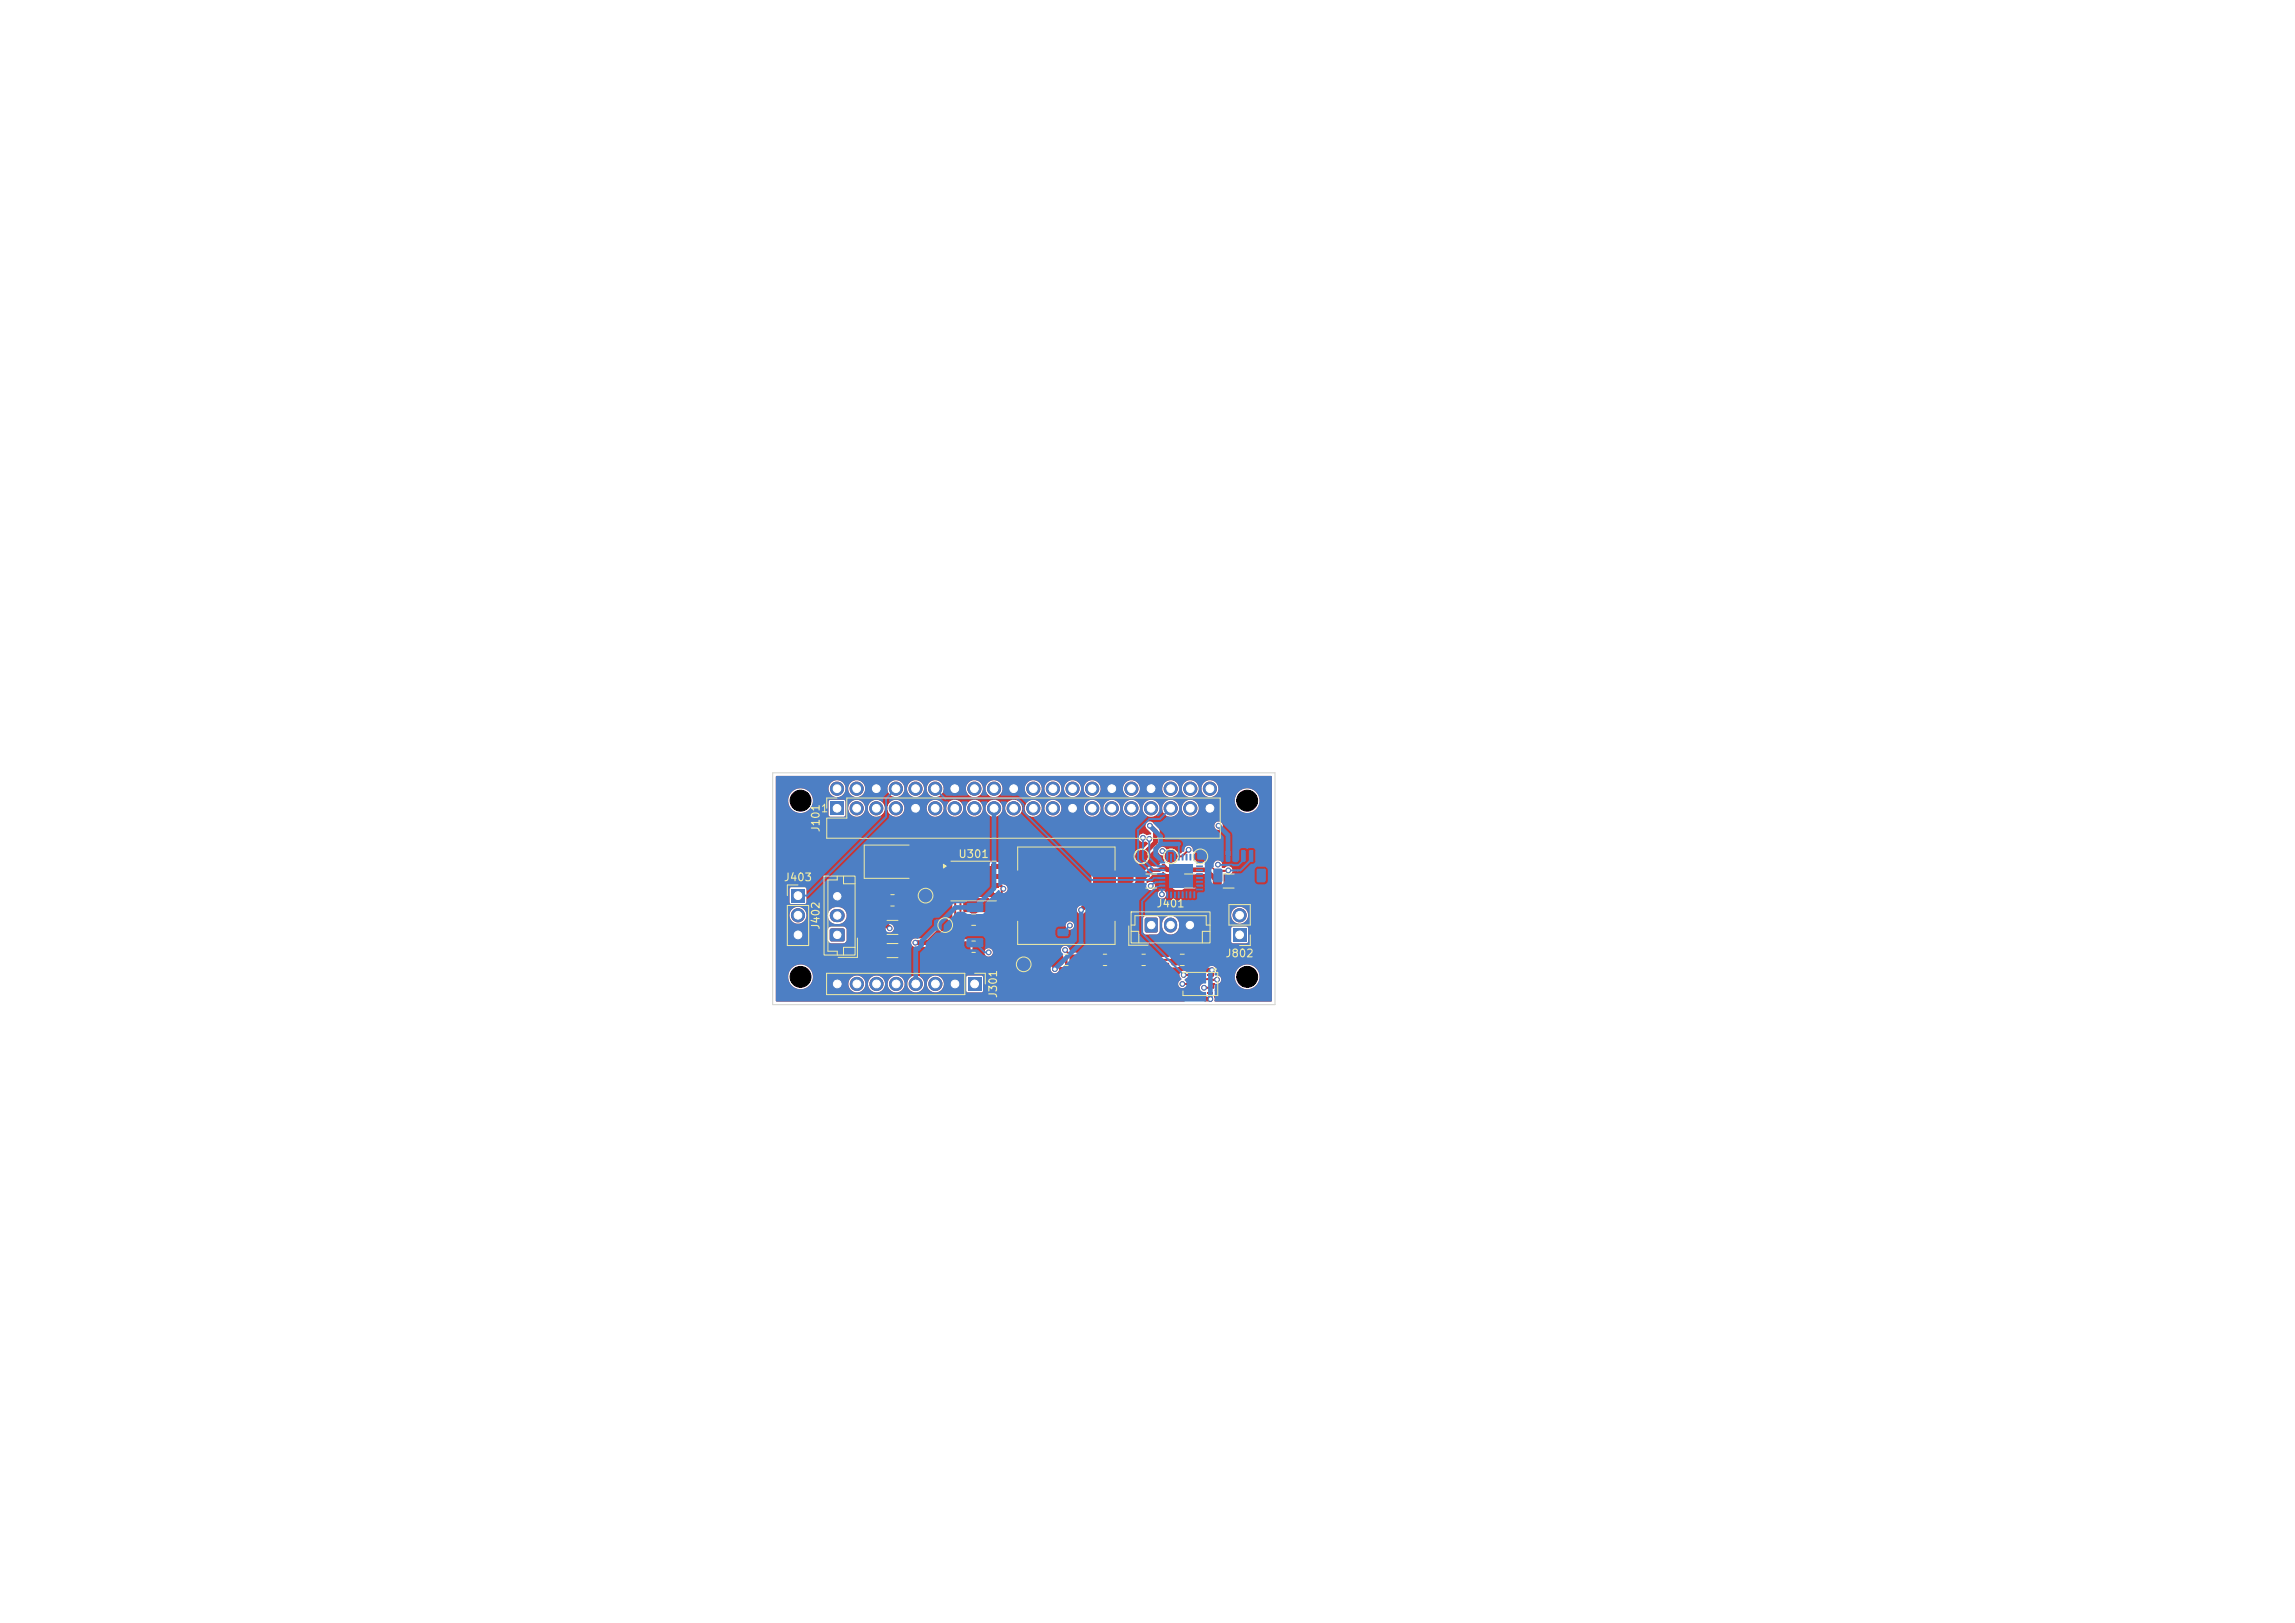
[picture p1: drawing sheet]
<svg xmlns="http://www.w3.org/2000/svg" width="297mm" height="210mm" viewBox="0 0 297 210" stroke-linecap="round" stroke-linejoin="round" font-family="sans-serif">
<defs><g id="words">
<g font-size="1" fill="#f2eda1">
<text x="106.1" y="105.3">1</text>
<text x="106.3" y="107.8" transform="rotate(-90 106.3 107.8)">J101</text>
<text x="123.9" y="111.3">U301</text>
<text x="101.4" y="114.3">J403</text>
<text x="149.6" y="117.7">J401</text>
<text x="106.3" y="120.4" transform="rotate(-90 106.3 120.4)">J402</text>
<text x="158.5" y="124.1">J802</text>
<text x="129.3" y="129.2" transform="rotate(-90 129.3 129.2)">J301</text>
</g>
</g></defs>
<g fill="#c83434">
<path d="M122.7 111.8h1.3v.6h-1.3z"/>
<path d="M122.7 113.1h1.3v.6h-1.3z"/>
<path d="M122.7 114.3h1.3v.6h-1.3z"/>
<path d="M122.7 115.6h1.3v.6h-1.3z"/>
<path d="M124.8 112h3.8v4h-3.8z"/>
<path d="M128.3 111.8h1v.6h-1z"/>
<path d="M128.3 113.1h1v.6h-1z"/>
<path d="M128.3 114.3h1v.6h-1z"/>
<path d="M128.3 115.6h1v.6h-1z"/>
</g>
<circle cx="155.3" cy="110.8" r=".75" fill="#c83434" stroke="#c83434" stroke-width=".13"/>
<g fill="#c83434">
<path d="M114.1 115.9l.7-.1 .3 .2v1l-.2 .2h-.6l-.2-.2v-.9z"/>
<path d="M116 115.9l.7-.1 .2 .2v1l-.1 .2h-.6l-.3-.2v-.9z"/>
<path d="M102.4 115h1.7v1.7h-1.7z"/>
</g>
<g fill="#c83434" stroke="#c83434" stroke-width=".13">
<circle cx="103.3" cy="118.4" r=".85"/>
<circle cx="103.3" cy="121" r=".85"/>
</g>
<path d="M107.5 103.7h1.7v1.7h-1.7z" fill="#c83434"/>
<g fill="#c83434" stroke="#c83434" stroke-width=".13">
<circle cx="108.3" cy="102" r=".85"/>
<circle cx="110.9" cy="104.6" r=".85"/>
<circle cx="110.9" cy="102" r=".85"/>
<circle cx="113.4" cy="104.6" r=".85"/>
<circle cx="113.4" cy="102" r=".85"/>
<circle cx="115.9" cy="104.6" r=".85"/>
<circle cx="115.9" cy="102" r=".85"/>
<circle cx="118.5" cy="104.6" r=".85"/>
<circle cx="118.5" cy="102" r=".85"/>
<circle cx="121" cy="104.6" r=".85"/>
<circle cx="121" cy="102" r=".85"/>
<circle cx="123.6" cy="104.6" r=".85"/>
<circle cx="123.6" cy="102" r=".85"/>
<circle cx="126.1" cy="104.6" r=".85"/>
<circle cx="126.1" cy="102" r=".85"/>
<circle cx="128.6" cy="104.6" r=".85"/>
<circle cx="128.6" cy="102" r=".85"/>
<circle cx="131.2" cy="104.6" r=".85"/>
<circle cx="131.2" cy="102" r=".85"/>
<circle cx="133.7" cy="104.6" r=".85"/>
<circle cx="133.7" cy="102" r=".85"/>
<circle cx="136.3" cy="104.6" r=".85"/>
<circle cx="136.3" cy="102" r=".85"/>
<circle cx="138.8" cy="104.6" r=".85"/>
<circle cx="138.8" cy="102" r=".85"/>
<circle cx="141.3" cy="104.6" r=".85"/>
<circle cx="141.3" cy="102" r=".85"/>
<circle cx="143.9" cy="104.6" r=".85"/>
<circle cx="143.9" cy="102" r=".85"/>
<circle cx="146.4" cy="104.6" r=".85"/>
<circle cx="146.4" cy="102" r=".85"/>
<circle cx="149" cy="104.6" r=".85"/>
<circle cx="149" cy="102" r=".85"/>
<circle cx="151.5" cy="104.6" r=".85"/>
<circle cx="151.5" cy="102" r=".85"/>
<circle cx="154" cy="104.6" r=".85"/>
<circle cx="154" cy="102" r=".85"/>
<circle cx="156.6" cy="104.6" r=".85"/>
<circle cx="156.6" cy="102" r=".85"/>
</g>
<g fill="#c83434">
<path d="M151.6 123.5h.7l.2 .1v1.1l-.1 .2h-.6l-.2-.1v-1.1z"/>
<path d="M153.5 123.5h.7l.2 .1v1.1l-.1 .2h-.6l-.2-.1-.1-1.1z"/>
<path d="M113.5 119.2l.8-.1 .3 .2v1.4l-.2 .2h-.7l-.2-.2v-1.3z"/>
<path d="M116.5 119.2l.8-.1 .2 .2v1.4l-.1 .2h-.8l-.2-.2v-1.3z"/>
</g>
<circle cx="147.7" cy="110.8" r=".75" fill="#c83434" stroke="#c83434" stroke-width=".13"/>
<path d="M107.4 120.2l.2-.1h1.5l.2 .1v.2v1.3l-.2 .1h-1.5l-.2-.1v-.1z" fill="#c83434"/>
<path d="M108.2 118.5h.3M108.2 116h.3" fill="none" stroke="#c83434" stroke-width="1.7"/>
<g fill="#c83434">
<path d="M124.6 118.3h.7l.2 .1v1.1l-.1 .2h-.6l-.2-.1-.1-1.1z"/>
<path d="M126.5 118.3h.7l.2 .1v1.1l-.1 .2h-.6l-.2-.1-.1-1.1z"/>
<path d="M112.2 110.4h.2h1.9h.2l.1 .2v1.8l-.1 .2-.2 .1h-1.9l-.2-.1-.1-.2v-1.8z"/>
<path d="M116.5 110.4h.1h2h.2l.1 .2v1.8l-.1 .2-.2 .1h-2l-.1-.1-.1-.2v-1.8z"/>
<path d="M131.6 113.2h2.9v5.4h-2.9z"/>
<path d="M141.5 113.2h2.9v5.4h-2.9z"/>
</g>
<circle cx="132.5" cy="124.8" r=".75" fill="#c83434" stroke="#c83434" stroke-width=".13"/>
<g fill="#c83434">
<path d="M146.6 123.6l.8-.1 .2 .2v1l-.2 .2h-.6l-.2-.2v-.9z"/>
<path d="M148.5 123.6l.7-.1 .2 .2v1l-.1 .2h-.7l-.2-.2v-.9z"/>
<path d="M157 113.2l.8-.1 .3 .2v1.4l-.2 .2h-.7l-.2-.2v-1.3z"/>
<path d="M160 113.2l.8-.1 .2 .2v1.4l-.1 .2h-.8l-.2-.2v-1.3z"/>
<path d="M148.2 118.8l.2-.1 1.4 .1v.2v1.4v.2l-.2 .1-1.4-.1-.1-.2v-1.4z"/>
</g>
<path d="M151.5 119.6v.2M154 119.6v.2" fill="none" stroke="#c83434" stroke-width="1.7"/>
<g fill="#c83434">
<path d="M147 113.2l.8-.1 .3 .2v1.4l-.2 .2h-.7l-.2-.2v-1.3z"/>
<path d="M150 113.2l.8-.1 .2 .2v1.4l-.1 .2h-.8l-.2-.2v-1.3z"/>
</g>
<circle cx="119.8" cy="115.9" r=".75" fill="#c83434" stroke="#c83434" stroke-width=".13"/>
<g fill="#c83434">
<path d="M113.5 122.2l.8-.1 .3 .2v1.4l-.2 .2h-.7l-.2-.2v-1.3z"/>
<path d="M116.5 122.2l.8-.1 .2 .2v1.4l-.1 .2h-.8l-.2-.2v-1.3z"/>
<path d="M125.3 126.5h1.7v1.7h-1.7z"/>
</g>
<g fill="#c83434" stroke="#c83434" stroke-width=".13">
<circle cx="123.6" cy="127.3" r=".85"/>
<circle cx="121" cy="127.3" r=".85"/>
<circle cx="118.5" cy="127.3" r=".85"/>
<circle cx="116" cy="127.3" r=".85"/>
<circle cx="113.4" cy="127.3" r=".85"/>
<circle cx="110.9" cy="127.3" r=".85"/>
<circle cx="108.3" cy="127.3" r=".85"/>
</g>
<g fill="#c83434">
<path d="M136.6 123.6l.8-.1 .2 .2v1l-.2 .2h-.6l-.2-.2v-.9z"/>
<path d="M138.5 123.6l.7-.1 .2 .2v1l-.1 .2h-.7l-.2-.2v-.9z"/>
</g>
<circle cx="151.5" cy="110.8" r=".75" fill="#c83434" stroke="#c83434" stroke-width=".13"/>
<g fill="#c83434">
<path d="M141.6 123.6l.8-.1 .2 .2v1l-.2 .2h-.6l-.2-.2v-.9z"/>
<path d="M143.5 123.6l.7-.1 .2 .2v1l-.1 .2h-.7l-.2-.2v-.9z"/>
<path d="M124.6 121.9l.7-.1 .3 .2v1l-.2 .2h-.6l-.2-.2v-.9z"/>
<path d="M126.5 121.9l.7-.1 .2 .2v1l-.1 .2h-.7l-.2-.2v-.9z"/>
</g>
<circle cx="122.3" cy="119.7" r=".75" fill="#c83434" stroke="#c83434" stroke-width=".13"/>
<path d="M159.6 120.1h1.7v1.7h-1.7z" fill="#c83434"/>
<circle cx="160.4" cy="118.4" r=".85" fill="#c83434" stroke="#c83434" stroke-width=".13"/>
<g fill="#c83434">
<path d="M152 113.2l.8-.1 .3 .2v1.4l-.2 .2h-.7l-.2-.2v-1.3z"/>
<path d="M155 113.2l.8-.1 .2 .2v1.4l-.1 .2h-.8l-.2-.2v-1.3z"/>
<path d="M156.7 128.4h.3v.2h-.3z"/>
<path d="M156.2 128.4h.3v.2h-.3z"/>
<path d="M155.7 128.4h.3v.2h-.3z"/>
<path d="M155.2 128.4h.3v.2h-.3z"/>
<path d="M154.7 128.4h.3v.2h-.3z"/>
<path d="M154.2 128.4h.3v.2h-.3z"/>
<path d="M153.7 128.4h.3v.2h-.3z"/>
<path d="M156.9 127.2h.3v.2h-.3z"/>
<path d="M153.7 126h.3v.3h-.3z"/>
<path d="M154.2 126h.3v.3h-.3z"/>
<path d="M154.7 126h.3v.3h-.3z"/>
<path d="M155.2 126h.3v.3h-.3z"/>
<path d="M155.7 126h.3v.3h-.3z"/>
<path d="M156.2 126h.3v.3h-.3z"/>
<path d="M156.7 126h.3v.3h-.3z"/>
<path d="M153.5 127.2h.3v.2h-.3z"/>
</g>
<g fill="#c83434" stroke="#c83434" stroke-width=".13">
<circle cx="115.1" cy="120.1" r=".3"/>
<circle cx="137.8" cy="122.9" r=".3"/>
<circle cx="129.9" cy="115" r=".3"/>
<circle cx="153.2" cy="126.2" r=".3"/>
<circle cx="159" cy="112.6" r=".3"/>
<circle cx="156.6" cy="129.3" r=".3"/>
<circle cx="157.7" cy="106.8" r=".3"/>
<circle cx="148.8" cy="106.8" r=".3"/>
<circle cx="156.8" cy="125.5" r=".3"/>
<circle cx="136.5" cy="125.4" r=".3"/>
<circle cx="139.9" cy="117.7" r=".3"/>
<circle cx="148.9" cy="114.6" r=".3"/>
<circle cx="150.4" cy="115.7" r=".3"/>
<circle cx="153.8" cy="110" r=".3"/>
<circle cx="155.8" cy="127.8" r=".3"/>
<circle cx="157.6" cy="111.9" r=".3"/>
<circle cx="147.9" cy="108.4" r=".3"/>
<circle cx="148.7" cy="108.5" r=".3"/>
<circle cx="118.5" cy="122" r=".3"/>
<circle cx="150.4" cy="110.1" r=".3"/>
<circle cx="127.9" cy="123.2" r=".3"/>
<circle cx="138.5" cy="119.8" r=".3"/>
<circle cx="153" cy="127.3" r=".3"/>
<circle cx="157.5" cy="126.8" r=".3"/>
</g>
<g fill="none" stroke="#c83434" stroke-width=".25">
<path d="M122.1 115.3l-1.8 1.7h-3.4l-.5-.5M123.3 112.1h1v6.1l.8 .8M123.3 115.9l.3 .3v4.8l1.5 1.5M126.7 114h.6M127.3 114l.7 .6h1.6v1.3h-.8M128.8 112.1h.8v1.3h-1.6l-.7 .6M129.6 115h.3M153.8 110l-.8 .8h-1.5M155.3 110.8h.1l1.2 1.2M159 112.6l-1.1 .1M137.8 122.9l1.1 1.1v.2h3.2M148.9 124.2h3.1"/>
<path d="M153 127.3h.7M153.2 126.2h.6M153.8 128.5v.7M154.8 125.5v.7M155.3 126.2v.4l.3 .1 1.9 .1M155.8 128.5v.6M156.3 126.2h.5M157 127.3v.5h-1.2"/>
</g>
<g fill="none" stroke="#c83434" stroke-width=".6">
<path d="M113.3 111.5v2.5l1.3 1.3M114.5 119.5l-.5 .5v3M114.5 119.5h.1M114.5 119.5l.6 .6M114.6 115.3l-.1 4.2M121.2 113.8v.6l-1.4 1.5-.6-.6h-4.6M122.3 119.7l-2.3 2.3h-1.5M133 115.9h-1.9l-3.1 3.1h-1M148.8 106.8l.7 .8v1.4l-1.8 1.8M149 112.6l-3.4 3.3h-4.6v.8l-1.1 1M150.6 112.1l.5 .4h5l1.4 1.5M152.5 112.5v1.5"/>
<path d="M132.5 124.8h4M136.5 124.8v.6M137.1 124.2l-.6 .6M153.8 129.2h2v-.1l.2 .2h.6M154.8 125.5h2v.7"/>
</g>
<path d="M123.3 113.4h-1l-.5 .4h-.6M150.6 112.1l-.6 .5h-1" fill="none" stroke="#c83434" stroke-width=".45"/>
<path d="M123.3 114.6h-.9v.3l-.3 .4M156.6 112l.7 .7h.6" fill="none" stroke="#c83434" stroke-width=".19"/>
<path d="M100.4 100.5l64.1-.1 .1 29.1-7.4 .1-.1-.7 .1-.2v-.5l.2-.3v-.5a.59 .59 0 0 0 .6-.5 .59 .59 0 0 0-.2-.6h2v.2a1.61 1.61 0 0 0 2.4 1.3 1.61 1.61 0 0 0 0-2.8 1.61 1.61 0 0 0-2.4 1.3h-2l-.4-.1v-.9l-.2-.2-.3-.1h-2.2a.7 .7 0 0 0-.4 .8h-.7a.58 .58 0 0 0-.8 0 .58 .58 0 0 0 .1 .9l-.1 .1a.57 .57 0 0 0-.2 .9 .57 .57 0 0 0 .9 0l.5-.1 .1-.4-.2-.2-.5-.1-.1-.2 .3-.2h.5l.2-.2 .3 .2 .3 .1 .2 .3 .5 .2v.2a.78 .78 0 0 0-.3 .8h-.7l-.3 .2-.2-.2h-.5l-.1 .2v.5a.77 .77 0 0 0-.2 .7l-52.8 .1-.1-3.3h1.6a1.61 1.61 0 0 0 1.1 1.6 1.61 1.61 0 0 0 1.9-.7h4.8v.2a1.1 1.1 0 0 0 1.2 1 1.1 1.1 0 0 0 1-1.2h.3v.2a1.1 1.1 0 0 0 1.2 1 1.1 1.1 0 0 0 1-1.2h.4v.2a1.1 1.1 0 0 0 1.2 1 1.1 1.1 0 0 0 1-1.2h.3v.2a1.1 1.1 0 0 0 1.2 1 1.1 1.1 0 0 0 1-1.2h.3v.2a1.1 1.1 0 0 0 1.7 .9 1.1 1.1 0 0 0 .1-1.9h3.3l.1 2h1.9l.2-.1v-1.9l-.1-.2h-1.8l-.3 .2h-3.3a1.1 1.1 0 0 0-1.8 .8h-.3v-.1a1.1 1.1 0 0 0-1.2-.9 1.1 1.1 0 0 0-1 1h-.3l-.1-.1a1.1 1.1 0 0 0-1.1-.9 1.1 1.1 0 0 0-1 1h-.4v-.1a1.1 1.1 0 0 0-1.2-.9 1.1 1.1 0 0 0-1 1h-.3v-.1a1.1 1.1 0 0 0-1.2-.9 1.1 1.1 0 0 0-1 1h-4.8l.1-.2a1.6 1.6 0 0 0-1-2.1h27.4v.2a1.07 1.07 0 0 0 1.9 .2l2.5 .1a.6 .6 0 0 0 .7 .5 .6 .6 0 0 0 .5-.7 .73 .73 0 0 0 .8-.5v-.9l.1-.2 .1 .2v.9a.49 .49 0 0 0 .5 .5l.8-.1 .4-.5h1.4l.4 .5h.9l.2-.1 .1-.2 .1-1.1h3.4v1.1l.2 .2 .3 .2 .7-.1 .2-.1 .2-.3v-1h.2l.1 1.2 .3 .2 .7 .1a.59 .59 0 0 0 .5-.6h1.5l.1 .1a.49 .49 0 0 0 .5 .5l.7-.1 .3-.4-.1-1.2-.3-.3h-.6a.54 .54 0 0 0-.5 .6h-1.5l-.1-.1a.49 .49 0 0 0-.5-.5l-.7 .1-.2 .1-.2 .3h-.2a.49 .49 0 0 0-.5-.5l-.8 .1-.3 .4h-3.4a.49 .49 0 0 0-.5-.5l-.7 .1a.6 .6 0 0 0-.4 .5h-1.5l-.1-.1a.49 .49 0 0 0-.5-.5h-.5l-.3-.2a.58 .58 0 0 0-.6-.6 .58 .58 0 0 0-.5 .8h-.1h-.4a.49 .49 0 0 0-.5 .5v.4l-.1 .1h-2.9a1.01 1.01 0 0 0-1.2-.4 1.01 1.01 0 0 0-.6 1.1l-27.5-.1a1.61 1.61 0 0 0-2 1.5h-1.6v-6h6.7v1.4l.3 .3 1.8 .1 .2-.2 .2-.3v-1.3l-.2-.3-.2-.1h-1.7l-.2 .1-.2 .3h-6.7v-2h1.8a1.1 1.1 0 0 0 1 1.2 1.1 1.1 0 0 0 1.2-1.1h2.7v.2a1.21 1.21 0 0 0 1.6 1 1.21 1.21 0 0 0 .7-1.7 1.1 1.1 0 0 0-.8-.5h-.5a1.1 1.1 0 0 0-1 1l-2.7-.1a1.1 1.1 0 0 0-1.1-1 1.1 1.1 0 0 0-1.1 1h-1.8v-3.3h1.8v1.8l.1 .2h1.8l.3-.2v-1.9l-.3-.1h-1.7l-.2 .2h-1.8v-4.4h11.4l.1 2 .2 .2 .7 .2v1.2l1.2 1.3-.2 .5v1.1l.2 .2v1.5a.73 .73 0 0 0-.8 .5v1.5l.3 .4v.6l-.3 .5v1.4a.49 .49 0 0 0 .5 .5l.8-.1 .3-.2 .1-1.6-.3-.4v-.7l.3-.5h.1a.55 .55 0 0 0 .6-.3 .55 .55 0 0 0 0-.6l-.5-.6v-1.7l.2-.4v-1.1a.15 .15 0 0 1 .2-.2 .15 .15 0 0 1 .1 .2l.1 1.1 .1 .2 .2 .1 .7 .1 .3-.1h3.4l.2-.1 1.6-1.7h.2l.1 .8 .6 .1 .1 .1v2.3v.1h-.2a1.04 1.04 0 0 0-1.2-.2 1.04 1.04 0 0 0-.5 1.1l-1.5 1.5h-1.3a.56 .56 0 0 0-.6 .5 .56 .56 0 0 0 .5 .6h1.9l1.9-1.8a1.06 1.06 0 0 0 .9-.3l.1 .1 .1 .8 1 1v.8l.3 .3h.9l.3-.2h1.6a.56 .56 0 0 0 .7 .6 .56 .56 0 0 0 .3-.9 .56 .56 0 0 0-1 .1v.2h-1.6l.1-1.2-.2-.3-.2-.1-.8-.1-.7-.7v-2l.1-.1 .2 .1v.7a.49 .49 0 0 0 .5 .5h.6l.3-.3 .1-1.2-.3-.4-.8-.1v-1.7v-.1h3.2l.4 .3 1.3-.1v.2l-1.8 1.8-.5-.4h-.7l-.3 .2-.1 .3v1a.49 .49 0 0 0 .5 .5h.6l.4-.3h10.2v.1a.56 .56 0 0 0 .9 .4 .56 .56 0 0 0 0-.9 .56 .56 0 0 0-.9 .4h-10.2l.1-.1 .5-.2 .5-.5h19.1v1.6l.1 .3 .3 .1h1.5l.3-.4v-1h.3v.4a1.1 1.1 0 0 0 1 1 1.1 1.1 0 0 0 1.2-.8h6.7l.1 1.9 1.9 .1 .2-.2v-1.8l-.1-.2h-1.9l-.2 .2h-6.7a1.19 1.19 0 0 0-1.2-1.6 1.1 1.1 0 0 0-1 1h-.3v-.6a.49 .49 0 0 0-.5-.4h-1.3l-.3 .1-.1 .3h-19.1l2.4-2.3 .1 .1v1.9l.3 .3 3-.1 .2-.2v-.9h4.6a.56 .56 0 0 0 .2 .5 .56 .56 0 0 0 .6 0l.9-.8 .1 .1 .1 1.2 .2 .2h2.9l.2-.2 .1-.4h14.6v.2a1.1 1.1 0 0 0 1.7 .9 1.1 1.1 0 0 0 0-1.9 1.1 1.1 0 0 0-1.7 .8h-14.6v-1.7v-.1l1.1-.1 .8-.7h3.2a.56 .56 0 0 0 .7 .6 .56 .56 0 0 0 .3-.9 .56 .56 0 0 0-1 .1v.2h-3.2l.6-.5 .8-.1 .4-.2a.57 .57 0 0 0 .8 .2 .57 .57 0 0 0 .1-.8 .57 .57 0 0 0-.8-.1h-.1v-.2l.8-.9 1-.1a.34 .34 0 0 1 .3-.2 .34 .34 0 0 1 .3 .3l.9 .1v1.6l.1 .2 .4 .2 .8-.1 .3-.2v-1.7l.2-.1h2.4l.8 .9v.8l.1 .2 .3 .1h.9l.2-.1 .1-.2v-1.6l.1-.1h.2a.56 .56 0 0 0 .8-.2 .56 .56 0 0 0-.2-.8 .56 .56 0 0 0-.7 .2h-.3l-.1-.1a.56 .56 0 0 0-.3-.8 .56 .56 0 0 0-.7 .3h-.2l-.6-.5a1.06 1.06 0 0 0-.5-1.3 1.06 1.06 0 0 0-1.3 .3l-.1-.1a.59 .59 0 0 0-.5-.7 .59 .59 0 0 0-.7 .6l-.4 .4h-.4a1.04 1.04 0 0 0-1.4-.5 .58 .58 0 0 0-.7-.3 .58 .58 0 0 0-.4 .6 .58 .58 0 0 0 .6 .5l.2 .7-.1 .1a.57 .57 0 0 0-.6 .4l-.2 .2h-1l-.9 .7h-.7a.49 .49 0 0 0-.5 .5v.8l-1.3 1.2h-.6l-.1-.1v-2l-.1-.2-.2-.1-3 .1-.2 .2v2l-.1 .1a.57 .57 0 0 0-.7 .5v.6l-.9 1-.1 .3h-4.6v-4.5l-.3-.3-3 .1-.2 .2v2.1l-.5 .2-.6 .5-.2-.1v-.3a.6 .6 0 0 0 .4-.7 .6 .6 0 0 0-.5-.5l-.3-.1a.28 .28 0 0 1-.2-.4 .28 .28 0 0 1 .4-.2l.2-.3v-1.4l-.1-.2-.6-.3h-1l-.4 .3h-3.3l-.6-.3h-1.3l-.3 .3 .1 .8a.16 .16 0 0 1 .1 .2 .16 .16 0 0 1-.1 .1h-.4l-.5 .4h-.1a.55 .55 0 0 0-.8 .5v.4l-.7 .7h-.4l-.4-.2h-4.3l-1-.9v-.8l.1-.1 .6-.1 .2-.2 .1-1.7h31.8a1.03 1.03 0 0 0 1.2 .9 1.03 1.03 0 0 0 .8-1.2l1.3-1.3 .1-.2v-1.6l-.1-.3-.5-.4h7.6v.1a.56 .56 0 0 0 .9 .4 .56 .56 0 0 0 0-.9 .56 .56 0 0 0-.9 .4h-7.6l-.4-.4a.56 .56 0 0 0-.7 0 .56 .56 0 0 0 0 .8l.6 .7a.85 .85 0 0 1-1 0 .56 .56 0 0 0-.6 .7 .56 .56 0 0 0 .8 .3l.3 .3-.5 .6a1.08 1.08 0 0 0-1.3 1.1h-31.8l-.1-.5-.4-.3h-2.2l-.2 .1-.2 .4h-11.4v-7.1h1.6a1.61 1.61 0 0 0 1.5 1.7 1.61 1.61 0 0 0 1.7-1.5h2v1.8l.2 .2h1.9l.1-.2v-1h.4v.2a1.1 1.1 0 0 0 1.1 1 1.1 1.1 0 0 0 1.1-1.2h.3v.2a1.1 1.1 0 0 0 1.2 1 1.1 1.1 0 0 0 1-1.2h.3v.2a1.1 1.1 0 0 0 1.2 1 1.1 1.1 0 0 0 1-1.2h2.9v.2a1.1 1.1 0 0 0 1.2 1 1.1 1.1 0 0 0 1-1.2h.4v.2a1.1 1.1 0 0 0 1.1 1 1.1 1.1 0 0 0 1.1-1.2h.3v.2a1.1 1.1 0 0 0 1.2 1 1.1 1.1 0 0 0 1-1.2h.3v.2a1.1 1.1 0 0 0 1.2 1 1.1 1.1 0 0 0 1-1.2h.4v.2a1.1 1.1 0 0 0 1.2 1 1.1 1.1 0 0 0 1-1.2h.3v.2a1.1 1.1 0 0 0 1.2 1 1.1 1.1 0 0 0 1-1.2h.4v.2a1.1 1.1 0 0 0 1.1 1 1.1 1.1 0 0 0 1.1-1.2h2.8v.2a1.1 1.1 0 0 0 1.2 1 1.1 1.1 0 0 0 1-1.2h.4v.2a1.1 1.1 0 0 0 1.2 1 1.1 1.1 0 0 0 1-1.2h.3v.2a1.1 1.1 0 0 0 1.2 1 1.1 1.1 0 0 0 1-1.2h.4v.2a1.1 1.1 0 0 0 1.1 1 1.1 1.1 0 0 0 1.1-1.2h.3v.2a1.1 1.1 0 0 0 1.2 1 1.1 1.1 0 0 0 1-1.2h.3v.2a1.1 1.1 0 0 0 1.7 .8 1.1 1.1 0 0 0 0-1.9 1.1 1.1 0 0 0-1.7 .9h-.3v-.2a1.1 1.1 0 0 0-1.2-.8 1.1 1.1 0 0 0-1 1h-.3l-.1-.2a1.1 1.1 0 0 0-1.1-.8 1.1 1.1 0 0 0-1 1h-.4v-.2a1.1 1.1 0 0 0-1.2-.8 1.1 1.1 0 0 0-1 1h-.3v-.2a1.1 1.1 0 0 0-1.2-.8 1.1 1.1 0 0 0-1 1h-.4v-.2a1.1 1.1 0 0 0-1.1-.8 1.1 1.1 0 0 0-1.1 1h-2.8l-.1-.2a1.1 1.1 0 0 0-1.1-.8 1.1 1.1 0 0 0-1 1h-.4v-.2a1.1 1.1 0 0 0-1.2-.8 1.1 1.1 0 0 0-1 1h-.3v-.2a1.1 1.1 0 0 0-1.2-.8 1.1 1.1 0 0 0-1 1h-.4v-.2a1.1 1.1 0 0 0-1.1-.8 1.1 1.1 0 0 0-1.1 1h-.3v-.2a1.1 1.1 0 0 0-1.2-.8 1.1 1.1 0 0 0-1 1h-.3l-.1-.2a1.1 1.1 0 0 0-1.1-.8 1.1 1.1 0 0 0-1 1h-.4v-.2a1.1 1.1 0 0 0-1.2-.8 1.1 1.1 0 0 0-1 1h-2.9v-.2a1.1 1.1 0 0 0-1.1-.8 1.1 1.1 0 0 0-1.1 1h-.3v-.2a1.1 1.1 0 0 0-1.2-.8 1.1 1.1 0 0 0-1 1h-.3l-.1-.2a1.1 1.1 0 0 0-1.1-.8 1.1 1.1 0 0 0-1 1h-.4v-.8l-.1-.2h-1.9l-.2 .2h-2v-.2h54.6a1.61 1.61 0 0 0 2.2 1.6 1.61 1.61 0 0 0 .4-2.7 1.61 1.61 0 0 0-2.6 .8v.3h-54.6a1.61 1.61 0 0 0-1.6-1.5 1.61 1.61 0 0 0-1.6 1.5h-1.6v-1.5h6.8v.1a1.1 1.1 0 0 0 1.2 1.1 1.1 1.1 0 0 0 1-1.2h.4v.1a1.1 1.1 0 0 0 1.1 1.1 1.1 1.1 0 0 0 1.1-1.2h2.8v.1a1.1 1.1 0 0 0 1.2 1.1 1.1 1.1 0 0 0 1-1.2h.4v.1a1.1 1.1 0 0 0 1.2 1.1 1.1 1.1 0 0 0 1-1.2h.3v.1a1.1 1.1 0 0 0 1.2 1.1 1.1 1.1 0 0 0 1-1.2h2.9v.1a1.1 1.1 0 0 0 1.2 1.1 1.1 1.1 0 0 0 1-1.2h.3v.1a1.1 1.1 0 0 0 1.2 1.1 1.1 1.1 0 0 0 1-1.2h2.9v.1a1.1 1.1 0 0 0 1.2 1.1 1.1 1.1 0 0 0 1-1.2h.4v.1a1.1 1.1 0 0 0 1.1 1.1 1.1 1.1 0 0 0 1.1-1.2h.3v.1a1.1 1.1 0 0 0 1.2 1.1 1.1 1.1 0 0 0 1-1.2h.3v.1a1.1 1.1 0 0 0 1.2 1.1 1.1 1.1 0 0 0 1-1.2h2.9v.1a1.1 1.1 0 0 0 1.2 1.1 1.1 1.1 0 0 0 1-1.2h2.9v.1a1.1 1.1 0 0 0 1.2 1.1 1.1 1.1 0 0 0 1-1.2h.3v.1a1.1 1.1 0 0 0 1.2 1.1 1.1 1.1 0 0 0 1-1.2h.4v.1a1.1 1.1 0 0 0 1.7 .9 1.1 1.1 0 0 0 0-1.9 1.1 1.1 0 0 0-1.7 .9h-.4v-.2a1.1 1.1 0 0 0-1.1-.8 1.1 1.1 0 0 0-1.1 1h-.3v-.2a1.1 1.1 0 0 0-1.2-.8 1.1 1.1 0 0 0-1 1h-2.9v-.2a1.1 1.1 0 0 0-1.2-.8 1.1 1.1 0 0 0-1 1h-2.9v-.2a1.1 1.1 0 0 0-1.1-.8 1.1 1.1 0 0 0-1.1 1h-.3v-.2a1.1 1.1 0 0 0-1.2-.8 1.1 1.1 0 0 0-1 1h-.3l-.1-.2a1.1 1.1 0 0 0-1.1-.8 1.1 1.1 0 0 0-1 1h-.4v-.2a1.1 1.1 0 0 0-1.2-.8 1.1 1.1 0 0 0-1 1h-2.9v-.2a1.1 1.1 0 0 0-1.1-.8 1.1 1.1 0 0 0-1.1 1h-.3v-.2a1.1 1.1 0 0 0-1.2-.8 1.1 1.1 0 0 0-1 1h-2.9v-.2a1.1 1.1 0 0 0-1.2-.8 1.1 1.1 0 0 0-1 1h-.3v-.2a1.1 1.1 0 0 0-1.2-.8 1.1 1.1 0 0 0-1 1h-.4v-.2a1.1 1.1 0 0 0-1.1-.8 1.1 1.1 0 0 0-1.1 1h-2.8l-.1-.2a1.1 1.1 0 0 0-1.1-.8 1.1 1.1 0 0 0-1 1h-.4v-.2a1.1 1.1 0 0 0-1.2-.8 1.1 1.1 0 0 0-1 1h-6.8z" fill="#c83434"/>
<path d="M102.4 115h1.7v1.7h-1.7z" fill="#4d7fc4"/>
<g fill="#4d7fc4" stroke="#4d7fc4" stroke-width=".13">
<circle cx="103.3" cy="118.4" r=".85"/>
<circle cx="103.3" cy="121" r=".85"/>
</g>
<path d="M107.5 103.7h1.7v1.7h-1.7z" fill="#4d7fc4"/>
<g fill="#4d7fc4" stroke="#4d7fc4" stroke-width=".13">
<circle cx="108.3" cy="102" r=".85"/>
<circle cx="110.9" cy="104.6" r=".85"/>
<circle cx="110.9" cy="102" r=".85"/>
<circle cx="113.4" cy="104.6" r=".85"/>
<circle cx="113.4" cy="102" r=".85"/>
<circle cx="115.9" cy="104.6" r=".85"/>
<circle cx="115.9" cy="102" r=".85"/>
<circle cx="118.5" cy="104.6" r=".85"/>
<circle cx="118.5" cy="102" r=".85"/>
<circle cx="121" cy="104.6" r=".85"/>
<circle cx="121" cy="102" r=".85"/>
<circle cx="123.6" cy="104.6" r=".85"/>
<circle cx="123.6" cy="102" r=".85"/>
<circle cx="126.1" cy="104.6" r=".85"/>
<circle cx="126.1" cy="102" r=".85"/>
<circle cx="128.6" cy="104.6" r=".85"/>
<circle cx="128.6" cy="102" r=".85"/>
<circle cx="131.2" cy="104.6" r=".85"/>
<circle cx="131.2" cy="102" r=".85"/>
<circle cx="133.7" cy="104.6" r=".85"/>
<circle cx="133.7" cy="102" r=".85"/>
<circle cx="136.3" cy="104.6" r=".85"/>
<circle cx="136.3" cy="102" r=".85"/>
<circle cx="138.8" cy="104.6" r=".85"/>
<circle cx="138.8" cy="102" r=".85"/>
<circle cx="141.3" cy="104.6" r=".85"/>
<circle cx="141.3" cy="102" r=".85"/>
<circle cx="143.9" cy="104.6" r=".85"/>
<circle cx="143.9" cy="102" r=".85"/>
<circle cx="146.4" cy="104.6" r=".85"/>
<circle cx="146.4" cy="102" r=".85"/>
<circle cx="149" cy="104.6" r=".85"/>
<circle cx="149" cy="102" r=".85"/>
<circle cx="151.5" cy="104.6" r=".85"/>
<circle cx="151.5" cy="102" r=".85"/>
<circle cx="154" cy="104.6" r=".85"/>
<circle cx="154" cy="102" r=".85"/>
<circle cx="156.6" cy="104.6" r=".85"/>
<circle cx="156.6" cy="102" r=".85"/>
</g>
<path d="M107.4 120.2l.2-.1h1.5l.2 .1v.2v1.3l-.2 .1h-1.5l-.2-.1v-.1z" fill="#4d7fc4"/>
<path d="M108.2 118.5h.3M108.2 116h.3" fill="none" stroke="#4d7fc4" stroke-width="1.7"/>
<path d="M148.2 118.8l.2-.1 1.4 .1v.2v1.4v.2l-.2 .1-1.4-.1-.1-.2v-1.4z" fill="#4d7fc4"/>
<path d="M151.5 119.6v.2M154 119.6v.2" fill="none" stroke="#4d7fc4" stroke-width="1.7"/>
<path d="M125.3 126.5h1.7v1.7h-1.7z" fill="#4d7fc4"/>
<g fill="#4d7fc4" stroke="#4d7fc4" stroke-width=".13">
<circle cx="123.6" cy="127.3" r=".85"/>
<circle cx="121" cy="127.3" r=".85"/>
<circle cx="118.5" cy="127.3" r=".85"/>
<circle cx="116" cy="127.3" r=".85"/>
<circle cx="113.4" cy="127.3" r=".85"/>
<circle cx="110.9" cy="127.3" r=".85"/>
<circle cx="108.3" cy="127.3" r=".85"/>
</g>
<path d="M159.6 120.1h1.7v1.7h-1.7z" fill="#4d7fc4"/>
<circle cx="160.4" cy="118.4" r=".85" fill="#4d7fc4" stroke="#4d7fc4" stroke-width=".13"/>
<g fill="#4d7fc4">
<path d="M149.9 115h.9v.2h-.8z"/>
<path d="M149.9 114.5h.9v.2h-.8z"/>
<path d="M149.9 114h.9v.2h-.8z"/>
<path d="M149.9 113.5h.9v.2h-.8z"/>
<path d="M149.9 113h.9v.2h-.8z"/>
<path d="M149.9 112.5h.9v.2h-.8z"/>
<path d="M149.9 112h.9v.2h-.8z"/>
<path d="M149.9 111.5h.9v.2h-.8z"/>
<path d="M150.9 110.5h.3l-.1 .8h-.2z"/>
<path d="M151.4 110.5h.3l-.1 .8h-.2z"/>
<path d="M151.9 110.5h.3l-.1 .8h-.2z"/>
<path d="M152.4 110.5h.3l-.1 .8h-.2z"/>
<path d="M152.9 110.5h.3l-.1 .8h-.2z"/>
<path d="M153.4 110.5h.3l-.1 .8h-.2z"/>
<path d="M153.9 110.5h.3l-.1 .8h-.2z"/>
<path d="M154.4 110.5h.3l-.1 .8h-.2z"/>
<path d="M154.8 111.5h.8l.1 .2h-.9z"/>
<path d="M154.8 112h.8l.1 .2h-.9z"/>
<path d="M154.8 112.5h.8l.1 .2h-.9z"/>
<path d="M154.8 113h.8l.1 .2h-.9z"/>
<path d="M154.8 113.5h.8l.1 .2h-.9z"/>
<path d="M154.8 114h.8l.1 .2h-.9z"/>
<path d="M154.8 114.5h.8l.1 .2h-.9z"/>
<path d="M154.8 115h.8l.1 .2h-.9z"/>
<path d="M154.4 115.4h.3l-.1 .8h-.2z"/>
<path d="M153.9 115.4h.3l-.1 .8h-.2z"/>
<path d="M153.4 115.4h.3l-.1 .8h-.2z"/>
<path d="M152.9 115.4h.3l-.1 .8h-.2z"/>
<path d="M152.4 115.4h.3l-.1 .8h-.2z"/>
<path d="M151.9 115.4h.3l-.1 .8h-.2z"/>
<path d="M151.4 115.4h.3l-.1 .8h-.2z"/>
<path d="M150.9 115.4h.3l-.1 .8h-.2z"/>
<path d="M151.2 111.8h3.1v3.1h-3.1z"/>
<path d="M136.9 120.2h.2h1l.2 .2v.6l-.3 .2-1-.1-.2-.2z"/>
<path d="M136.9 118.3h.2h1l.2 .2v.6l-.3 .2-1-.1-.2-.2z"/>
<path d="M158.7 110h.4l.1 .1v1.3l-.1 .1h-.3l-.2-.1z"/>
<path d="M159.7 110h.4l.1 .1v1.3l-.1 .1h-.3l-.2-.1z"/>
<path d="M160.7 110h.4l.1 .1v1.3l-.1 .1h-.3l-.2-.1z"/>
<path d="M161.7 110h.4l.1 .1v1.3l-.1 .1h-.3l-.2-.1z"/>
<path d="M157.1 112.5l.9-.1 .2 .1v1.4l-.1 .3h-.8l-.3-.2v-1.4z"/>
<path d="M162.7 112.5l.9-.1 .2 .1v1.4l-.1 .3h-.8l-.3-.2v-1.4z"/>
<path d="M125.1 121.5l.2-.1h1.8l.2 .2v.8l-.3 .2h-1.8l-.1-.3z"/>
<path d="M125.1 119.2l.2-.1h1.8l.2 .3v.7l-.3 .2h-1.8l-.1-.2z"/>
<path d="M129.3 116.9l.2-.1h5.9l.2 .1 .1 .2v5.3l-.1 .1-.2 .1h-5.9l-.2-.1v-.1v-5.3z"/>
<path d="M125.1 116.9l.2-.1h1.8l.2 .3v.8l-.3 .1h-1.8l-.1-.2z"/>
<path d="M120.9 119h.7l.3 .1v1.1l-.2 .2h-.6l-.2-.1v-1.1z"/>
<path d="M122.8 119h.7l.3 .1v1.1l-.2 .2h-.6l-.2-.1v-1.1z"/>
</g>
<g fill="#4d7fc4" stroke="#4d7fc4" stroke-width=".13">
<circle cx="115.1" cy="120.1" r=".3"/>
<circle cx="137.8" cy="122.9" r=".3"/>
<circle cx="129.9" cy="115" r=".3"/>
<circle cx="153.2" cy="126.2" r=".3"/>
<circle cx="159" cy="112.6" r=".3"/>
<circle cx="156.6" cy="129.3" r=".3"/>
<circle cx="157.7" cy="106.8" r=".3"/>
<circle cx="148.8" cy="106.8" r=".3"/>
<circle cx="156.8" cy="125.5" r=".3"/>
<circle cx="136.5" cy="125.4" r=".3"/>
<circle cx="139.9" cy="117.7" r=".3"/>
<circle cx="148.9" cy="114.6" r=".3"/>
<circle cx="150.4" cy="115.7" r=".3"/>
<circle cx="153.8" cy="110" r=".3"/>
<circle cx="155.8" cy="127.8" r=".3"/>
<circle cx="157.6" cy="111.9" r=".3"/>
<circle cx="147.9" cy="108.4" r=".3"/>
<circle cx="148.7" cy="108.5" r=".3"/>
<circle cx="118.5" cy="122" r=".3"/>
<circle cx="150.4" cy="110.1" r=".3"/>
<circle cx="127.9" cy="123.2" r=".3"/>
<circle cx="138.5" cy="119.8" r=".3"/>
<circle cx="153" cy="127.3" r=".3"/>
<circle cx="157.5" cy="126.8" r=".3"/>
</g>
<path d="M150.4 114.6l-.7 .1" fill="none" stroke="#4d7fc4" stroke-width=".13"/>
<g fill="none" stroke="#4d7fc4" stroke-width=".25">
<path d="M115.9 102.1l-1.2 1.2v2.4l-10.3 10.2h-1.1M121 102.1l1.3 1.2h9.3l.8 .8v1l8.9 8.8h7.8M138.5 119.8l-.9 .9M147.9 108.4v2.8l1.4 1.4M148.7 108.5v2.5l1.1 1.1h.6M148.9 114.6h.1M149.2 114.4l-.3 .2M149.6 114.1v.1M149.7 114.7l-1.9 1.9v4.2l5.4 5.4M149.9 113.6h.5M150 111.1l.4 .3v.2M150.4 115.1v.6"/>
<path d="M150.4 110.1h1.4l.2 .3v.5M151 110.1v.8M151.5 104.6l-1.4 1.4h-1.4l-1.4 1.4v3.8l1.9 1.9h1.2M152.5 109.2v1.7M157.6 111.9h1.4M159.6 112.6h.1M160.1 112.6h.1M160.9 110.8v.5l-.7 .6h-.6h-.1M161.9 110.8v.4l-1.4 1.4h-1.5M126.2 122l1.2 1.2h.5"/>
</g>
<path d="M128.6 104.6v10.4l-2.4 2.4h-2.6l-4.3 4.4v.5l-.5 .5h-.3v4.5M139.9 117.7v4.3l-3.4 3.4M148.8 106.8l1.4 1.4v1M150.2 109.2l-.6 .6v.8l.4 .5M150.2 109.2h2.3M157.7 106.8l1.2 1.3v2.7M156.8 125.5l-.2 .2v3.6" fill="none" stroke="#4d7fc4" stroke-width=".6"/>
<path d="M149.3 112.6h1.1M149.6 114.2h-.3l-.1 .2M149.9 113.6h-.6l-.2 .3M150.4 114.1h-.8M159.5 111.9h-.5" fill="none" stroke="#4d7fc4" stroke-width=".19"/>
<g fill="#4d7fc4">
<path d="M151.4 110.6h.3v.7a.18 .18 0 0 1-.2 .3 .16 .16 0 0 1-.1-.3z"/>
<path d="M100.4 100.5l64.1-.1 .1 29.1-7.4 .1v-2.2l.1-.1a.55 .55 0 0 0 .7-.3 .55 .55 0 0 0-.2-.7h2v.2a1.61 1.61 0 0 0 2.4 1.3 1.61 1.61 0 0 0 0-2.8 1.61 1.61 0 0 0-2.4 1.3l-2.5-.1a.27 .27 0 0 1-.1-.2 .27 .27 0 0 1 .2-.3 .56 .56 0 0 0-.2-.6 .56 .56 0 0 0-.7 0l-.3 .3-.1 .3v1.4l-.2 .2a.56 .56 0 0 0-.6 .5 .56 .56 0 0 0 .7 .5l.1 .2v.9l-.1 .2h-55.5l-.1-3.3h1.6v.2a1.61 1.61 0 0 0 1.2 1.5 1.61 1.61 0 0 0 1.8-.8h4.8v.2a1.1 1.1 0 0 0 1.2 1 1.1 1.1 0 0 0 1-1.2h.3v.2a1.1 1.1 0 0 0 1.2 1 1.1 1.1 0 0 0 1-1.2h.4v.2a1.1 1.1 0 0 0 1.2 1 1.1 1.1 0 0 0 1-1.2h.3v.2a1.1 1.1 0 0 0 1.2 1 1.1 1.1 0 0 0 1-1.2h.3v.2a1.1 1.1 0 0 0 1.7 .9 1.1 1.1 0 0 0 .1-1.9h3.3l.1 2h1.9l.2-.1v-1.9l-.1-.2h-1.8l-.3 .2h-3.3a1.1 1.1 0 0 0-1.8 .8h-.3l-.1-.5-.4-.4v-1h16.9a.56 .56 0 0 0 .2 .6 .56 .56 0 0 0 .6-.1l3.6-3.6v-4.7a.56 .56 0 0 0-.6-.3 .56 .56 0 0 0-.4 .5v4l-.9 .9-.1 .1a.57 .57 0 0 0-.9-.2 .57 .57 0 0 0 .1 .9v.2l-1.5 1.5-.1 .2h-16.9v-2l.6-.7 .1-.6 .5-.4h4.5v.8l.2 .3 .3 .1 1.2 .1 .7 .6 .3 .1a.57 .57 0 0 0 .8 .1 .57 .57 0 0 0 .1-.8 .57 .57 0 0 0-.8-.1l-.2-.1 .1-.3v-.9l-.1-.2-.3-.2h-1.9l-.2 .2-.2 .3h-4.5l.8-.9 .8-.1 .2-.2h14.5v.5a.49 .49 0 0 0 .4 .5l1.3-.1 .2-.3 .1-.7a.56 .56 0 0 0 .4-.7 .56 .56 0 0 0-.7-.4 .56 .56 0 0 0-.4 .6l-.1 .1-1 .1-.2 .4h-14.5v-.7l1.8-1.7h.9l.5 .3 2-.1 .2-.3v-1.1l1.7-1.6h.1a.56 .56 0 0 0 .9 .3 .56 .56 0 0 0 .1-.9 .56 .56 0 0 0-.9 .1h-.1l-.1-.1v-9.1a1.15 1.15 0 0 0 .3-1.7l.1-.1 .7 .1a1.2 1.2 0 0 0 .6 1.9 1.44 1.44 0 0 0 1.2-.4l9 8.9h7.2l.1 .2a.71 .71 0 0 0 .3 .8l-1.2 1.2-.1 .2 .1 4.3 5.1 5.2 .3 .6-.1 .1a.57 .57 0 0 0-.2 .9 .57 .57 0 0 0 .9 0 .57 .57 0 0 0-.2-.9l.1-.1a.58 .58 0 0 0 .3-.7 .58 .58 0 0 0-.6-.4l-4.4-4.5 .1-.2h.9l.2-.1 .2-.3v-1h.3v.6a1.1 1.1 0 0 0 1.1 .8 1.1 1.1 0 0 0 1.1-.8h6.7l.1 1.9 1.9 .1 .2-.2v-1.8l-.1-.2h-1.9l-.2 .2h-6.7a1.2 1.2 0 0 0-1-1.6h-.4a1.1 1.1 0 0 0-.8 1h-.3v-.6a.49 .49 0 0 0-.5-.4h-1.3l-.1-.2h11.1v.2a1.1 1.1 0 0 0 1.7 .9 1.1 1.1 0 0 0 0-1.9 1.1 1.1 0 0 0-1.7 .8h-11.1v-1.5l1.4-1.4h.1l.1 .1a.59 .59 0 0 0 .2 .6 .59 .59 0 0 0 .6 .1l.4 .3 3.4-.1a.41 .41 0 0 0 .5-.2v-.7h.7a.37 .37 0 0 0 .3-.5v-2.4h.9v1.4l.1 .3 .3 .1h.9l.2-.1 .2-.3v-.8l.1-.1a.64 .64 0 0 0 .8-.1h1.2l.5-.4h1.3v1.4l.1 .3 .3 .1h.9l.2-.1 .2-.3v-1.4l-.2-.3-.2-.2h-.9l-.3 .2-.1 .3h-1.3l.8-.8a.54 .54 0 0 0 .6-.4v-1.4l-.3-.3h-.6a.37 .37 0 0 1-.5 0h-.5l-.2 .3-.1 1.3-.2 .3-.6-.1-.1-3.6-1.5-1.6a.56 .56 0 0 0-.6 .2 .56 .56 0 0 0 0 .7l1.1 1.1-.1 3.2a.4 .4 0 0 1-.5-.1 .57 .57 0 0 0-.6 .1 .57 .57 0 0 0-.1 .6l-.3 .5h-.9v-.8a.41 .41 0 0 0-.3-.6h-.6l-.1-.8-.5-.2v-.1a.56 .56 0 0 0-.6-.7 .56 .56 0 0 0-.5 .7 .2 .2 0 0 1-.4 0v-.5a.55 .55 0 0 0 .2-.6 .55 .55 0 0 0-.5-.3l-1.8-.1-.2-.7-1.3-1.4 .1-.1 .9-.1 .8-.7a1.1 1.1 0 0 0 1.5-1.1h.3v.2a1.1 1.1 0 0 0 1.7 .8 1.1 1.1 0 0 0 0-1.9 1.1 1.1 0 0 0-1.7 .9h-.3v-.2a1.11 1.11 0 0 0-1.5-.8 1.11 1.11 0 0 0-.6 1.6l-.6 .5h-.2v-.1a1.11 1.11 0 0 0 0-1.7 1.11 1.11 0 0 0-1.6 .2 1.11 1.11 0 0 0 .4 1.6l-.1 .1-1.5 1.6v4l.1 .2 1.8 1.8v.1l-.1 .1h-7.3l-7.6-7.6v-.1l.1-.1a1.1 1.1 0 0 0 .9-1.2h.4v.2a1.1 1.1 0 0 0 1.1 1 1.1 1.1 0 0 0 1.1-1.2h2.8v.2a1.1 1.1 0 0 0 1.2 1 1.1 1.1 0 0 0 1-1.2h.4v.2a1.1 1.1 0 0 0 1.2 1 1.1 1.1 0 0 0 1-1.2h.3v.2a1.1 1.1 0 0 0 1.7 .8 1.1 1.1 0 0 0 0-1.9 1.1 1.1 0 0 0-1.7 .9h-.3v-.2a1.1 1.1 0 0 0-1.2-.8 1.1 1.1 0 0 0-1 1h-.4v-.2a1.1 1.1 0 0 0-1.1-.8 1.1 1.1 0 0 0-1.1 1h-2.8l-.1-.2a1.1 1.1 0 0 0-1.1-.8 1.1 1.1 0 0 0-1 1h-.4v-.2a1.13 1.13 0 0 0-2-.4l-.5-.4h27.5a1.61 1.61 0 0 0 2.2 1.6 1.61 1.61 0 0 0 .4-2.7 1.61 1.61 0 0 0-2.6 .8v.3h-27.5l-.6-.6h-2.1h-.1l.2-.6v-.3h2.9a1.1 1.1 0 0 0 1.1 1.2 1.1 1.1 0 0 0 1.1-1.2h.4v.1a1.1 1.1 0 0 0 1.1 1.1 1.1 1.1 0 0 0 1.1-1.2h.3v.1a1.1 1.1 0 0 0 1.2 1.1 1.1 1.1 0 0 0 1-1.2h.3v.1a1.1 1.1 0 0 0 1.2 1.1 1.1 1.1 0 0 0 1-1.2h2.9v.1a1.1 1.1 0 0 0 1.2 1.1 1.1 1.1 0 0 0 1-1.2h2.9v.1a1.1 1.1 0 0 0 1.2 1.1 1.1 1.1 0 0 0 1-1.2h.3v.1a1.1 1.1 0 0 0 1.2 1.1 1.1 1.1 0 0 0 1-1.2h.4v.1a1.1 1.1 0 0 0 1.7 .9 1.1 1.1 0 0 0 0-1.9 1.1 1.1 0 0 0-1.7 .9h-.4v-.2a1.1 1.1 0 0 0-1.1-.8 1.1 1.1 0 0 0-1.1 1h-.3v-.2a1.1 1.1 0 0 0-1.2-.8 1.1 1.1 0 0 0-1 1h-2.9v-.2a1.1 1.1 0 0 0-1.2-.8 1.1 1.1 0 0 0-1 1h-2.9v-.2a1.1 1.1 0 0 0-1.1-.8 1.1 1.1 0 0 0-1.1 1h-.3v-.2a1.1 1.1 0 0 0-1.2-.8 1.1 1.1 0 0 0-1 1h-.3l-.1-.2a1.1 1.1 0 0 0-1.1-.8 1.1 1.1 0 0 0-1 1h-.4v-.2a1.1 1.1 0 0 0-1.2-.8 1.1 1.1 0 0 0-1 1h-2.9v-.2a1.11 1.11 0 0 0-1.6-.7 1.11 1.11 0 0 0-.3 1.7l-.1 .1h-.6h-.2l.1-.2a1.11 1.11 0 0 0-.2-1.5 1.11 1.11 0 0 0-1.5 .1 1.11 1.11 0 0 0 0 1.5l-.2 .1h-2.6l-.5-.4a1.11 1.11 0 0 0-.8-1.5 1.11 1.11 0 0 0-1.3 1.2 1.11 1.11 0 0 0 1.6 .9l.6 .6 .6 .1a1.2 1.2 0 0 0 .6 1.9 1.12 1.12 0 0 0 1.2-.6 1.12 1.12 0 0 0-.1-1.3l.1-.1 .8 .1a1.2 1.2 0 0 0 .5 1.9 1.12 1.12 0 0 0 1.3-.6 1.12 1.12 0 0 0-.2-1.3l.2-.1 .7 .1a1.3 1.3 0 0 0 .3 1.8v9.1l-1.9 1.9h-1l-.4 .3h-1.2l-.3 .1-1.7 1.7h-.6l-.2 .2-.2 .2v.6l-1.8 1.8a.61 .61 0 0 0-.8 .2 .61 .61 0 0 0 .1 .8l-.1 .2-.1 3.7a1.19 1.19 0 0 0-.5 .8h-.3l-.1-.1a1.1 1.1 0 0 0-1.1-.9 1.1 1.1 0 0 0-1 1h-.4v-.1a1.1 1.1 0 0 0-1.2-.9 1.1 1.1 0 0 0-1 1h-.3v-.1a1.1 1.1 0 0 0-1.2-.9 1.1 1.1 0 0 0-1 1h-4.8l.1-.2a1.61 1.61 0 0 0-1.1-2.2 1.61 1.61 0 0 0-2 1.5h-1.6v-6h6.7v1.3l.2 .3 .3 .2h1.5l.3-.2 .2-.2v-1.4l-.1-.3h5.1v.2a.56 .56 0 0 0 .8 .4 .56 .56 0 0 0 0-.9 .56 .56 0 0 0-.8 .3h-5.1l-.4-.1h-1.5l-.3 .1-.2 .3h-6.7v-2h1.8a1.1 1.1 0 0 0 1 1.2 1.1 1.1 0 0 0 1.2-1.1h2.7v.2a1.21 1.21 0 0 0 1.6 1 1.21 1.21 0 0 0 .7-1.7 1.1 1.1 0 0 0-.8-.5h-.5a1.1 1.1 0 0 0-1 1l-2.7-.1a1.1 1.1 0 0 0-1.1-1 1.1 1.1 0 0 0-1.1 1h-1.8v-3.3h1.8v1.8l.1 .2h1.9l.2-.2v-.5l.3-.1 10.3-10.3 .1-.4 .1-.1a1.12 1.12 0 0 0 1.2 .2 1.12 1.12 0 0 0 .6-1.1h2.9v.2a1.1 1.1 0 0 0 1.7 .8 1.1 1.1 0 0 0 0-1.9 1.1 1.1 0 0 0-1.7 .9h-2.9v-.2a1.13 1.13 0 0 0-1.8-.5l-.1-.1v-.2l.4-.4a1.13 1.13 0 0 0 1.5-1.1h.4v.1a1.1 1.1 0 0 0 1.7 .9 1.1 1.1 0 0 0 0-1.9 1.1 1.1 0 0 0-1.7 .9h-.4v-.2a1.11 1.11 0 0 0-1.4-.8 1.11 1.11 0 0 0-.7 1.5l-.6 .7-.1 .5a1.18 1.18 0 0 0-1.9 .7 1.12 1.12 0 0 0 .5 1.1 1.12 1.12 0 0 0 1.2 .1h.1l-.1 .2-9.4 9.4h-.2a.34 .34 0 0 0-.3-.4h-1.7l-.2 .2h-1.8v-11.5h1.6a1.61 1.61 0 0 0 1.5 1.7 1.61 1.61 0 0 0 1.7-1.5h2v1.8l.2 .2h1.9l.1-.2v-1h.4v.2a1.1 1.1 0 0 0 1.6 .8 1.1 1.1 0 0 0 0-1.9 1.1 1.1 0 0 0-1.6 .9h-.4v-.8l-.1-.2h-1.9l-.2 .2h-2v-.2a1.61 1.61 0 0 0-1.6-1.5 1.61 1.61 0 0 0-1.6 1.5h-1.6v-1.5h6.8v.1a1.1 1.1 0 0 0 1.2 1.1 1.1 1.1 0 0 0 1-1.2h.4v.1a1.1 1.1 0 0 0 1.6 .9 1.1 1.1 0 0 0 0-1.9 1.1 1.1 0 0 0-1.6 .9h-.4v-.2a1.1 1.1 0 0 0-1.2-.8 1.1 1.1 0 0 0-1 1h-6.8z"/>
</g>
<path d="M122.1 111.8l.3 .3-.3 .2zM123.1 111.4h5.8M123.1 116.6h5.8" fill="none" stroke="#f2eda1" stroke-width=".13"/>
<path d="M122.1 111.8l.3 .3-.3 .2z" fill="#f2eda1"/>
<g fill="none" stroke="#f2eda1" stroke-width=".13">
<path d="M101.9 117.2h2.8v5.2h-2.8zM103.3 114.5h-1.4v1.4M106.6 113.4h4.1v10.2h-4.1zM108.3 103.3h-1.3v1.3M108.3 113.4v.5h-1.2v9.2h1.2v.5M109.2 113.4v1h1.5M109.6 103.3h48.3v5.2h-50.9v-2.6h2.6zM114.8 119.1h1.4M115.3 115.8h.4M115.3 117.2h.4M117.7 109.4h-5.9v4.3h5.9M125.7 118.3h.6"/>
<path d="M125.7 119.7h.6M131.7 112.6v-3h12.6v3M131.7 119.2v3h12.6v-3M146.1 119.8v2.5h2.5M146.4 118h10.2v4h-10.2zM146.4 119.7h.5v-1.2h9.2v1.2h.5M148.3 113.1h1.4M148.3 114.9h1.4M153.3 113.1h1.4M153.3 114.9h1.4M158.3 113.1h1.4M158.3 114.9h1.4"/>
<path d="M159 117.1h2.8v2.6h-2.8zM107 125.9h17.9v2.8h-17.9zM110.7 122.6h-1.5v1M111 121.4v2.5h-2.5M114.8 120.9h1.4M114.8 122.1h1.4M114.8 123.9h1.4M125.8 121.8h.4M125.8 123.2h.4M126.1 125.9h1.4v1.4M137.8 123.5h.4M137.8 124.9h.4"/>
<path d="M142.8 123.5h.4M142.8 124.9h.4M146.4 120.5h1v1.5M147.8 123.5h.4M147.8 124.9h.4M152.7 123.5h.6M152.7 124.9h.6M153.1 126.4v-.6h4.5v3h-4.5v-.6M156.6 120.5h-1v1.5M161.8 121v1.4h-1.4"/>
<circle cx="119.8" cy="115.9" r=".95"/>
<circle cx="122.3" cy="119.7" r=".95"/>
<circle cx="147.7" cy="110.8" r=".95"/>
<circle cx="151.5" cy="110.8" r=".95"/>
<circle cx="155.3" cy="110.8" r=".95"/>
<circle cx="132.5" cy="124.8" r=".95"/>
<circle cx="157.2" cy="125.4" r=".15"/>
</g>
<path d="M100 100h65v30h-65z" fill="none" stroke="#d0d2cd" stroke-width=".13"/>
<g fill="#fff" stroke="#fff" stroke-width=".13">
<circle cx="115.1" cy="120.1" r=".15"/>
<circle cx="137.8" cy="122.9" r=".15"/>
<circle cx="129.9" cy="115" r=".15"/>
<circle cx="153.2" cy="126.2" r=".15"/>
<circle cx="159" cy="112.6" r=".15"/>
<circle cx="156.6" cy="129.3" r=".15"/>
<circle cx="157.7" cy="106.8" r=".15"/>
<circle cx="148.8" cy="106.8" r=".15"/>
<circle cx="156.8" cy="125.5" r=".15"/>
<circle cx="136.5" cy="125.4" r=".15"/>
<circle cx="139.9" cy="117.7" r=".15"/>
<circle cx="148.9" cy="114.6" r=".15"/>
<circle cx="150.4" cy="115.7" r=".15"/>
<circle cx="153.8" cy="110" r=".15"/>
<circle cx="155.8" cy="127.8" r=".15"/>
<circle cx="157.6" cy="111.9" r=".15"/>
<circle cx="147.9" cy="108.4" r=".15"/>
<circle cx="148.7" cy="108.5" r=".15"/>
<circle cx="118.5" cy="122" r=".15"/>
<circle cx="150.4" cy="110.1" r=".15"/>
<circle cx="127.9" cy="123.2" r=".15"/>
<circle cx="138.5" cy="119.8" r=".15"/>
<circle cx="153" cy="127.3" r=".15"/>
<circle cx="157.5" cy="126.8" r=".15"/>
<circle cx="103.3" cy="115.9" r=".5"/>
<circle cx="103.3" cy="118.4" r=".5"/>
<circle cx="103.3" cy="121" r=".5"/>
<circle cx="108.3" cy="104.6" r=".5"/>
<circle cx="108.3" cy="102" r=".5"/>
<circle cx="110.9" cy="104.6" r=".5"/>
<circle cx="110.9" cy="102" r=".5"/>
<circle cx="113.4" cy="104.6" r=".5"/>
<circle cx="113.4" cy="102" r=".5"/>
<circle cx="115.9" cy="104.6" r=".5"/>
<circle cx="115.9" cy="102" r=".5"/>
<circle cx="118.5" cy="104.6" r=".5"/>
<circle cx="118.5" cy="102" r=".5"/>
<circle cx="121" cy="104.6" r=".5"/>
<circle cx="121" cy="102" r=".5"/>
<circle cx="123.6" cy="104.6" r=".5"/>
<circle cx="123.6" cy="102" r=".5"/>
<circle cx="126.1" cy="104.6" r=".5"/>
<circle cx="126.1" cy="102" r=".5"/>
<circle cx="128.6" cy="104.6" r=".5"/>
<circle cx="128.6" cy="102" r=".5"/>
<circle cx="131.2" cy="104.6" r=".5"/>
<circle cx="131.2" cy="102" r=".5"/>
<circle cx="133.7" cy="104.6" r=".5"/>
<circle cx="133.7" cy="102" r=".5"/>
<circle cx="136.3" cy="104.6" r=".5"/>
<circle cx="136.3" cy="102" r=".5"/>
<circle cx="138.8" cy="104.6" r=".5"/>
<circle cx="138.8" cy="102" r=".5"/>
<circle cx="141.3" cy="104.6" r=".5"/>
<circle cx="141.3" cy="102" r=".5"/>
<circle cx="143.9" cy="104.6" r=".5"/>
<circle cx="143.9" cy="102" r=".5"/>
<circle cx="146.4" cy="104.6" r=".5"/>
<circle cx="146.4" cy="102" r=".5"/>
<circle cx="149" cy="104.6" r=".5"/>
<circle cx="149" cy="102" r=".5"/>
<circle cx="151.5" cy="104.6" r=".5"/>
<circle cx="151.5" cy="102" r=".5"/>
<circle cx="154" cy="104.6" r=".5"/>
<circle cx="154" cy="102" r=".5"/>
<circle cx="156.6" cy="104.6" r=".5"/>
<circle cx="156.6" cy="102" r=".5"/>
<circle cx="108.4" cy="121" r=".47"/>
<circle cx="108.4" cy="118.5" r=".47"/>
<circle cx="108.4" cy="116" r=".47"/>
<circle cx="149" cy="119.7" r=".47"/>
<circle cx="151.5" cy="119.7" r=".47"/>
<circle cx="154" cy="119.7" r=".47"/>
<circle cx="126.1" cy="127.3" r=".5"/>
<circle cx="123.6" cy="127.3" r=".5"/>
<circle cx="121" cy="127.3" r=".5"/>
<circle cx="118.5" cy="127.3" r=".5"/>
<circle cx="116" cy="127.3" r=".5"/>
<circle cx="113.4" cy="127.3" r=".5"/>
<circle cx="110.9" cy="127.3" r=".5"/>
<circle cx="108.3" cy="127.3" r=".5"/>
<circle cx="160.4" cy="121" r=".5"/>
<circle cx="160.4" cy="118.4" r=".5"/>
</g>
<g fill="#000" stroke="#000" stroke-width=".13">
<circle cx="103.6" cy="103.6" r="1.35"/>
<circle cx="161.4" cy="103.6" r="1.35"/>
<circle cx="103.6" cy="126.4" r="1.35"/>
<circle cx="161.4" cy="126.4" r="1.35"/>
</g>
<use href="#words"/>
</svg>
